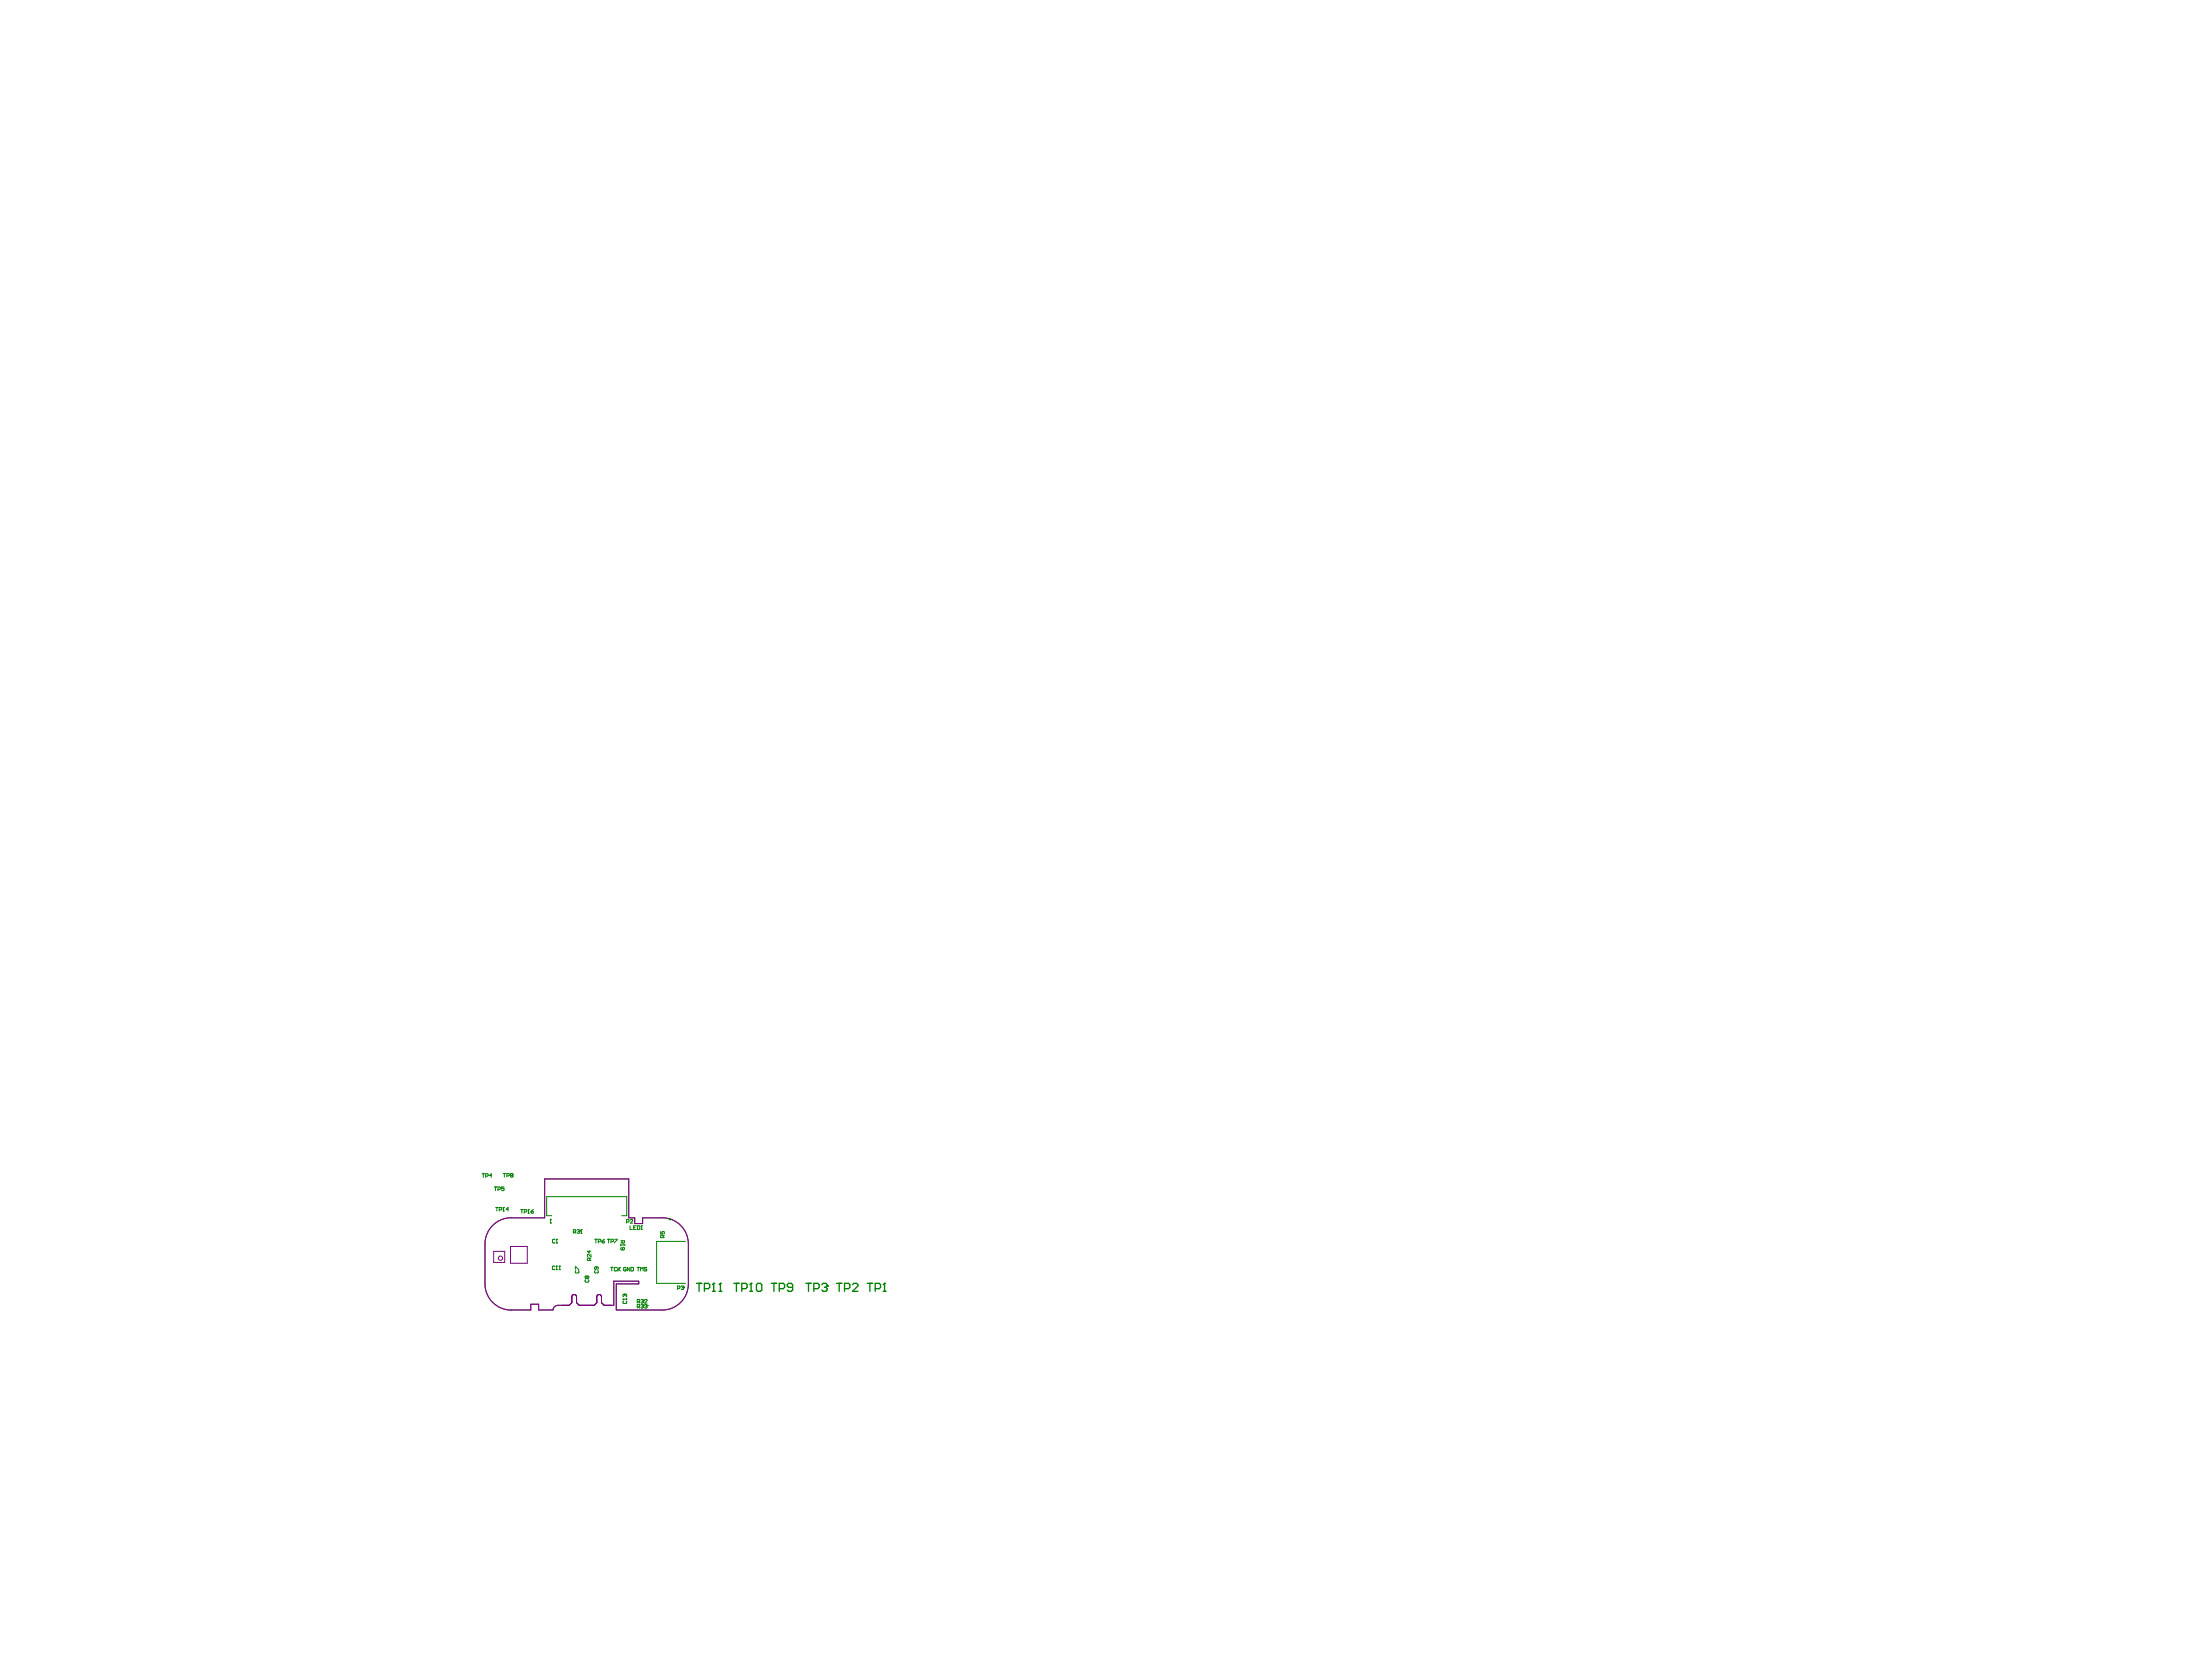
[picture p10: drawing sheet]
<svg xmlns="http://www.w3.org/2000/svg" width="269mm" height="206mm" viewBox="0 0 269 206" stroke-linecap="round" stroke-linejoin="round" font-family="sans-serif">
<path d="M60.5 150.4a3.1 3.1 0 0 1 2.3-1h4.1v-4.7h10.3v4.7h.7v.7h1v-.7h2.4a3.2 3.2 0 0 1 3.2 3.2v4.9a3.2 3.2 0 0 1-3.2 3.3l-5.6-.1v-3.2h2.7v-.3h-3.1v3h-1.1l-.4-.4v-.7a.29 .29 0 0 0-.3-.3 .29 .29 0 0 0-.3 .3l.1 .7-.4 .4h-1.8l-.3-.4v-.7a.29 .29 0 0 0-.3-.3 .29 .29 0 0 0-.3 .3v.7l-.3 .4h-1.4a.62 .62 0 0 0-.6 .5h-1.8v-.7h-.9v.7h-2.4a3.2 3.2 0 0 1-3.3-3.2v-4.9a3.3 3.3 0 0 1 1-2.2z" fill="none" stroke="#808080" stroke-width=".12"/>
<g fill="none" stroke="#800080" stroke-width=".12">
<path d="M60.6 153.6h1.4v1.3h-1.4zM62.7 152.9h2v2.1h-2zM62.8 149.4a3.2 3.2 0 0 0-3.3 3.2v4.9a3.2 3.2 0 0 0 3.3 3.3M62.8 149.4h4.1v-4.7h10.3v4.7h.7v.7h1v-.7h2.4M70.2 159.1v.7l-.3 .4h-1.4a.64 .64 0 0 0-.6 .5h-1.8v-.7h-.9v.7h-2.4M70.5 158.8l-.2 .1-.1 .2M70.5 158.8l.1 .1 .2 .2M70.5 158.8a.28 .28 0 0 1 .3 .3M70.8 159.1v.7l.3 .4h1.8l.4-.4v-.7M73.5 158.8l.2 .1 .1 .2M73.5 158.8l-.1 .1-.2 .2M73.5 158.8l-.2 .1-.1 .2"/>
<path d="M73.5 158.8a.28 .28 0 0 1 .3 .3M73.8 159.1v.7l.4 .4h1.1v-3h3.1v.3h-2.7v3.2h5.6M81.3 149.4a3.2 3.2 0 0 1 3.2 3.2v4.9a3.2 3.2 0 0 1-3.2 3.3"/>
<circle cx="61.4" cy="154.4" r=".26"/>
</g>
<g fill="none" stroke="#008000" stroke-width=".12">
<path d="M59.2 144h.3M59.3 144v.5M59.6 144.3h.2l.1-.2-.3-.1v.5M60.4 144.3h-.3l.2-.3v.5M60.7 145.6h.3M60.8 145.6v.5M60.8 148.2h.3M61 148.2v.4M61.1 146l.3-.1-.1-.3h-.2v.5M61.3 148.5h.2l.1-.3h-.3v.4M61.7 148.6h.2M61.8 144h.3"/>
<path d="M61.8 148.2h.1M61.8 148.2v.4M61.8 148.2h-.1M61.9 145.6h-.3v.3l.2-.1 .1 .2-.1 .1-.2-.1M61.9 144v.4M62.2 144.3h.2l.1-.2-.3-.1v.4M62.4 148.4h-.3l.2-.2v.4M62.7 144.2v-.1v-.1l.3 .1-.1 .1M62.7 144.2v.1v.1h.3l-.1-.2M62.7 144.2h.2M63.9 148.4h.3M64.1 148.4v.5"/>
<path d="M64.3 148.7h.3l.1-.2-.4-.1v.5M64.8 148.9h.2M64.9 148.4h.1M64.9 148.4l-.1 .1M64.9 148.4v.5M65.2 148.6h.2l.1 .2-.3 .1zM65.5 148.4l-.3 .2M67.5 150.1h.2M67.6 149.6h.1M67.6 149.6v.5M67.6 149.6l-.1 .1M67.7 149.2h-.6v-2.4h9.8v2.4h-.6"/>
<path d="M68.1 155.4l-.1-.1-.2 .1v.3l.1 .1 .2-.1M68.1 152.1h-.1h-.2v.3l.1 .1 .2-.1M68.2 155.8h.2M68.3 152.5h.1M68.3 155.3h.1M68.3 155.3v.5M68.3 155.3l-.1 .1M68.3 152.1h.1M68.3 152.1v.4M68.6 155.8h.2M68.7 155.3h.1M68.7 155.3v.5"/>
<path d="M68.7 155.3l-.1 .1M70.4 151.2h.2l.1-.2-.3-.1v.4M70.5 151.2l.2 .1M70.6 155.8v-.4l.5 .4M70.7 155.9l-.1 .1 .1 .2h.3l.1-.1-.1-.2M70.8 151l.2-.1 .1 .1M71 151.1h.1M71 151.1l.1 .1-.1 .1-.2-.1M71.1 151h.1M71.1 151l-.1 .1M71.3 151.3h.1M71.4 150.9h.1"/>
<path d="M71.4 150.9v.4M71.4 150.9l-.1 .1M71.9 157l-.1 .1 .1 .2h.3l.1-.1-.1-.2M72 156.7l.1-.1 .2 .1-.1 .2-.2-.1M72 156.7v-.1l-.2 .1 .1 .2 .1-.1M72 156.7v.1M72.3 153.5v.3l-.2-.3h.4M72.4 154.7v-.2l-.2-.1-.1 .3h.4M72.5 153.9v.3l-.3-.3-.1 .1 .1 .2M72.5 154.4l-.1 .1M73 152.1h.3M73.1 155.9l-.1 .1 .1 .2 .3-.1v-.2"/>
<path d="M73.1 152.1v.4M73.2 155.4l-.1 .4-.1-.1 .1-.3h.3v.1v.3M73.4 152.4h.3l.1-.3h-.4v.4M73.9 152.3h.2l.1 .1-.2 .1zM74.2 152.1l-.3 .2M74.5 152.1h.3M74.7 152.1v.4M74.9 155.5h.3M75 152.4l.3-.1-.1-.2h-.2v.4M75.1 155.5v.5M75.4 152.1h.3l-.3 .4M75.7 155.6l-.1-.1-.2 .1v.3l.1 .1 .2-.1"/>
<path d="M75.8 155.5v.5M75.9 155.7l.2 .3M76.1 155.5l-.3 .3M76.2 152.2h.5v.3h-.3v-.3M76.2 152.7v.1M76.2 152.8h.5M76.3 153.1h-.1l.1 .3h.3l.1-.3h-.1h-.2v.3M76.4 152.4l-.2 .1M76.5 159.4h.1M76.5 159.4h.4M76.5 159.4l.1 .1M76.6 159.6l-.1 .1 .1 .2h.3l-.1-.3"/>
<path d="M76.6 152.7l.1 .1M76.6 158.8h.1M76.6 158.8l-.1 .1 .1 .2M76.6 158.8l.1 .1M76.7 152.8h.1M76.7 158.9l.1-.1 .1 .1-.1 .2M76.7 158.9v.1M76.9 155.6l-.1-.1-.2 .1v.3l.2 .1 .1-.3h-.2M76.9 149.9h.3l-.1-.3h-.2v.5M76.9 159.4v.1M77.3 155.5v.5l-.3-.5v.5M77.3 150.4v.5h.3"/>
<path d="M77.4 149.7v-.1l.3 .1-.3 .4h.3M77.5 155.5l.3 .1v.3l-.1 .1h-.2zM77.8 150.6h.1M78.1 150.4h-.3v.5h.3M78.2 155.5h.3M78.2 159.7h.3v-.2h-.3v.4M78.2 150.4l.3 .1v.4h-.3zM78.3 155.5v.5M78.4 159.7l.1 .2M78.6 156v-.5l.2 .2 .1-.2v.5M78.7 159.5h.2l.1 .1M78.7 150.9h.1"/>
<path d="M78.8 150.4h.1M78.8 150.4v.5M78.8 150.4l-.1 .1M78.8 159.7h.1M78.9 159.7h.1l-.1 .2-.2-.1M79 159.6h.1M79 159.6l-.1 .1M79.1 159.5h.1h.2l-.3 .4h.3M79.4 155.6l-.1-.1-.2 .1 .1 .1h.1l.1 .2-.1 .1-.2-.1M81.1 151.1v.3h.2v-.1v-.2l.2 .1v.2M81.4 151.9l-.1-.3h-.2v.3h.4M81.5 151.6l-.1 .1"/>
<path d="M83.2 158.1h.2l.1-.2-.3-.1v.4M83.6 157.9l.2-.1 .1 .1M83.8 158h.1M83.8 158l.1 .1-.1 .1h-.2M83.9 157.9h.1M83.9 157.9l-.1 .1M84.1 152.3h-3.5v5.2h3.5M78.2 160.4l.3-.1v-.2h-.3v.4M78.4 160.4l.1 .1M78.7 160.1h.2l.1 .1M78.8 160.3h.1M78.9 160.3l.1 .1-.1 .1-.2-.1"/>
<path d="M79 160.2h.1M79 160.2l-.1 .1M79.1 160.1h.3v.1M79.3 160.3h.1M79.4 160.3v.1v.1l-.3-.1M79.4 160.2h.1M79.4 160.2v.1"/>
</g>
<g fill="none" stroke="#008000" stroke-width=".16">
<path d="M85.5 157.5h.6M85.8 157.5v1M86.5 158.1h.5l.1-.1v-.4l-.1-.1h-.5v1M87.4 158.5h.4M87.6 157.5h.1M87.6 157.5l-.2 .1M87.6 157.5v1M88.3 158.5h.3M88.4 157.5h.1M88.4 157.5v1M88.4 157.5l-.1 .1M90.1 157.5h.6"/>
<path d="M90.4 157.5v1M91 158.1h.5l.2-.1v-.4l-.2-.1h-.5v1M92 158.5h.4M92.2 157.5h.1M92.2 157.5l-.2 .1M92.2 157.5v1M92.9 157.6l.1-.1h.3l.2 .1v.7l-.2 .2h-.3l-.1-.2zM94.7 157.5h.6M95 157.5v1M95.7 158.1h.4l.2-.1v-.4l-.2-.1h-.4v1M97.3 158h-.5l-.2-.2v-.2l.2-.1h.3l.2 .1v.7l-.2 .2h-.3l-.2-.2M98.9 157.5h.7"/>
<path d="M99.2 157.5v1M99.9 158.1h.5l.2-.1v-.4l-.2-.1h-.5v1M100.9 157.6l.1-.1h.4l.1 .1v.2M101.2 158h.2M101.4 158l.1 .1v.2l-.1 .2h-.4l-.1-.2M101.5 157.8h.1M101.5 157.8l-.1 .2M102.7 157.5h.6M103 157.5v1M103.7 158.1h.5l.1-.1v-.4l-.1-.1h-.5v1M104.6 157.6l.2-.1h.3l.2 .1v.2l-.7 .7h.7M106.4 157.5h.7"/>
<path d="M106.8 157.5v1M107.4 158.1h.5l.2-.1v-.4l-.2-.1h-.5v1M108.4 158.5h.3M108.6 157.5h.1M108.6 157.5l-.2 .1M108.6 157.5v1"/>
<circle cx="82.2" cy="149.6" r=".07"/>
</g>
</svg>
